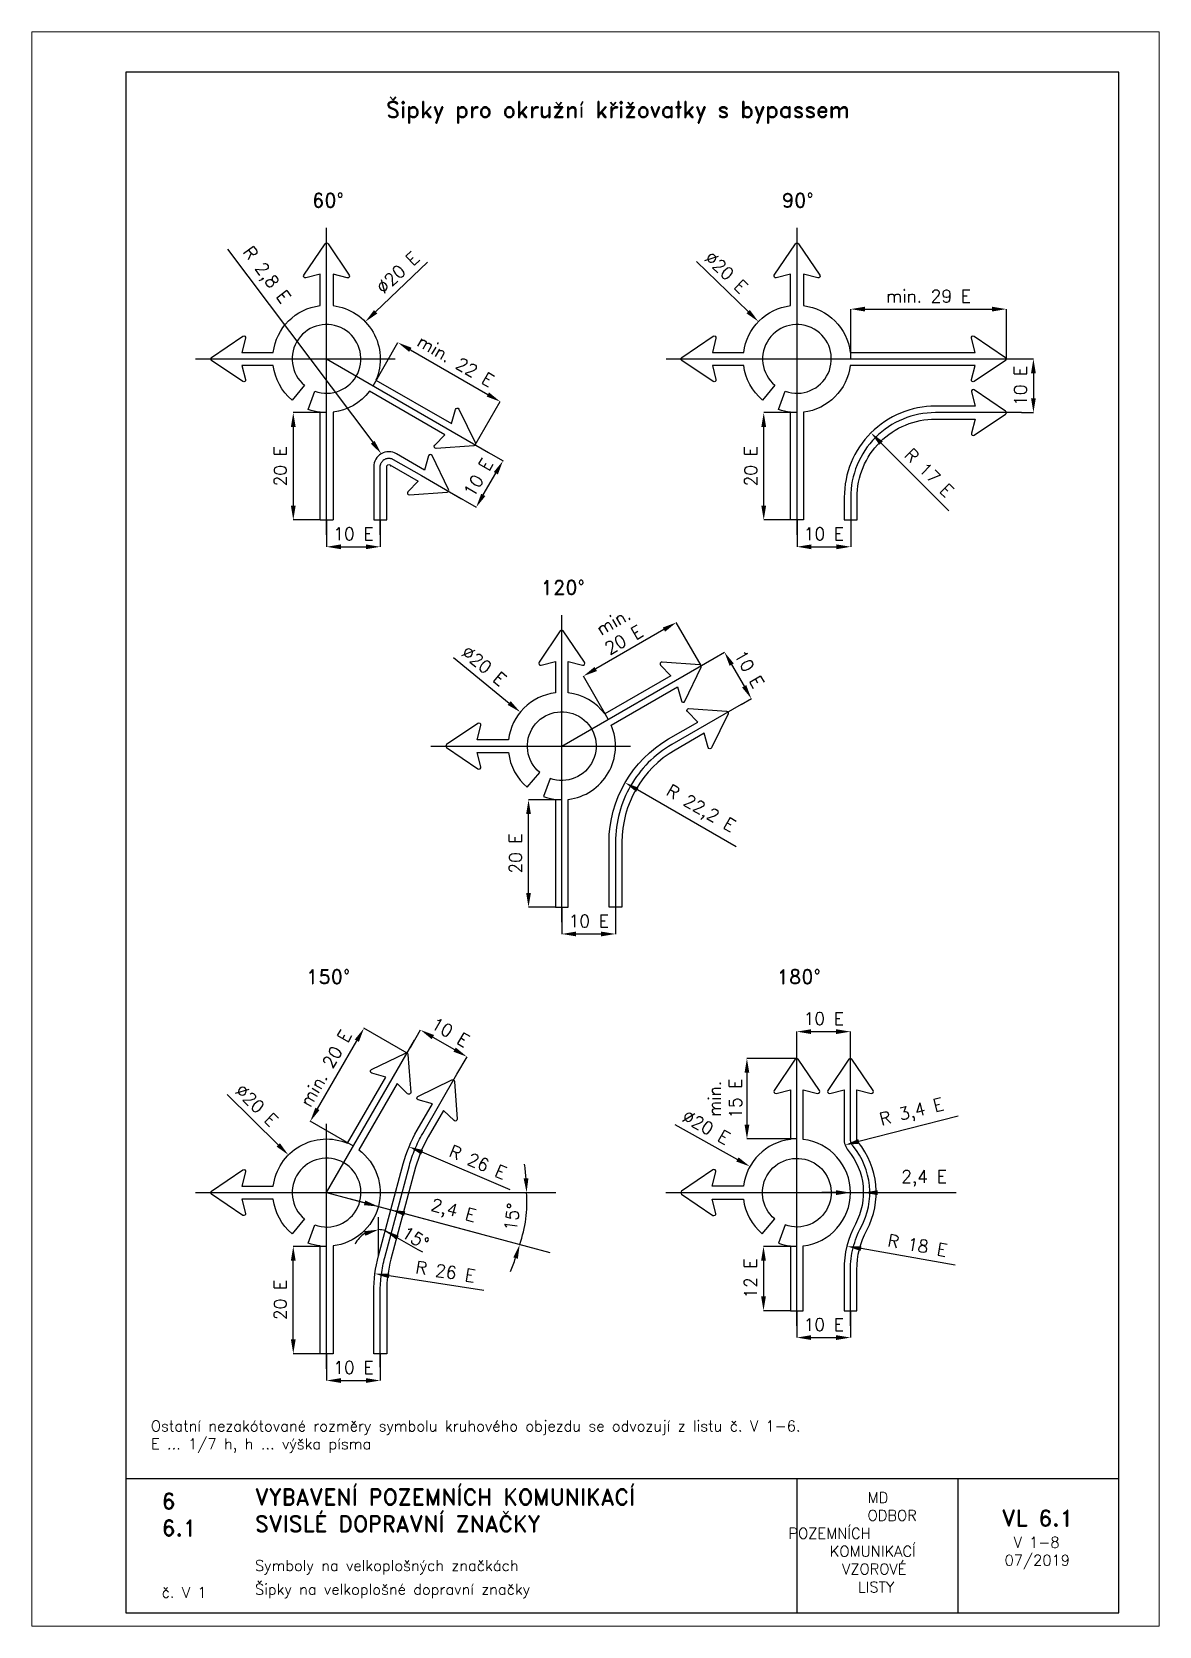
# Paper-space layout 'V1-8' of a CAD drawing. Header units: millimetres. Extents: x 0 to 210, y 0 to 297.
# The model-space entities are those that its viewports show. They can reach past a viewport. Long polylines and large blocks are cut down to what shows.
import ezdxf

# ---------------------------------------------------------------- set-up
doc = ezdxf.new("R2010")
doc.units = ezdxf.units.MM
doc.header["$LTSCALE"] = 5
doc.linetypes.add('ČERCHOVANÁ', pattern=[25.4, 12.7, -6.35, 0, -6.35])
for name, color, linetype in [('Kóty', 2, 'Continuous'), ('Rozpiska', 7, 'Continuous'), ('Značka', 7, 'Continuous')]:
    doc.layers.add(name, color=color, linetype=linetype)
doc.layers.add('Rámeček', color=6, linetype='Continuous', plot=False)
doc.styles.get("Standard").update_dxf_attribs({"font": 'romand.shx', "height": 70})
doc.dimstyles.get("Standard").update_dxf_attribs({"dimtxt": 70, "dimasz": 80, "dimexe": 0.18, "dimexo": 0.0625, "dimgap": 37.5, "dimtad": 1, "dimdec": 0, "dimzin": 0, "dimdsep": 46, "dimtxsty": 'Standard', "dimcen": 0.09, "dimadec": 0, "dimazin": 0, "dimtfac": 1, "dimtdec": 0, "dimtofl": 0, "dimtmove": 0, "dimatfit": 3, "dimfxl": 1, "dimtolj": 1, "dimtzin": 0, "dimarcsym": 0})

psp = doc.layouts.new('V1-8')

# ---------------------------------------------------------------- texts
at = {"layer": 'Rozpiska', "color": 7, "attachment_point": 1}
for s, width, heights, insert, char_height in [('\\pi4.10321;{\\C256;Šipky pro okružní křižovatky s bypassem}', 107.9207, [0], (61.9, 284.02), 3), ('Ostatní nezakótované rozměry symbolu kruhového objezdu se odvozují z listu č. V 1-6.\\PE ... 1/7 h, h ... výška písma{\\H2.02381x; }', 148.9466, [0], (22.17, 38.28), 2), ('6', 149.0422, [0], (24.17, 24.77), 3), ('{\\C6;VYBAVENÍ POZEMNÍCH KOMUNIKACÍ\\P}SVISLÉ DOPRAVNÍ ZNAČKY{\\H1.34524x; }', 149.0422, [0], (41.56, 25.56), 3), ('\\pi14.7414;{\\C6;MD\\P\\pi2.36044;}ODBOR POZEMNÍCH{\\H1.57143x; }\\P\\pi7.69378;KOMUNIKACÍ{\\H1.5x; }\\P\\pi9.97949;{\\C6;VZOROVÉ\\H1.47619x; \\H0.67742x;\\P\\pi12.93187;LISTY\\H1.26984x; }', 33.1018, [0], (140.95, 24.95), 2), ('\\pi1.03113;{\\H1.5x;\\C6;VL 6.1\\P\\pi3.22158;\\H0.66667x;V 1-8\\H1.66666x; \\H0.6x;\\P\\pi1.5549;07/2019\\H1.80159x; }', 16.0623, [0], (179.66, 21.61), 2), ('6.1', 149.0422, [0], (24.17, 19.78), 3), ('{\\C6;Symboly na velkoplošných značkách}', 149.0422, [0], (41.56, 12.29), 2), ('{\\C6;č. V 1}', 16.4246, [2.67], (24.17, 7.28), 2), ('{\\C256;Šipky na velkoplošné dopravní značky}', 149.0422, [0], (41.56, 7.86), 2)]:
    psp.add_mtext_dynamic_manual_height_columns(s, width=width, gutter_width=100, heights=heights, dxfattribs=dict(at, insert=insert, char_height=char_height))

msp = doc.modelspace()

# ---------------------------------------------------------------- texts
at = {"layer": 'Kóty', "char_height": 70, "attachment_point": 5}
for s, insert, rotation in [('\\A1;∅20 E', (13350.1, 964.9), 43.81897), ('\\A1;∅20 E', (15186, 966.7), 315.92743), ('\\A1;10 E', (16830.4, 332.7), 90), ('\\A1;10 E', (13800.7, -180.3), 59.99598), ('\\A1;min.\\P20 E', (14584.2, -1035.8), 30), ('\\A1;∅20 E', (13832.7, -1231.8), 320.68285), ('\\A1;10 E', (15314.2, -1249.9), 300), ('\\A1;min. 20 E', (12948.7, -3481.9), 60), ('\\A1;10 E', (13643.5, -3279.7), 330), ('\\A1;∅20 E', (12561.8, -3688.9), 315.33704), ('\\A1;∅20 E', (15073.9, -3810.5), 330.78), ('\\A1;15°', (13448.3, -4430), 328.48021)]:
    msp.add_mtext(s, dxfattribs=dict(at, insert=insert, rotation=rotation))
for insert in [(13102.4, -494.7), (15731.7, -494.7), (14417.1, -2658.7), (15730.4, -3204.4), (15730.4, -4914.4), (13102.4, -5154.4)]:
    msp.add_mtext('\\A1;10 E', dxfattribs=dict(at, insert=insert))
at = {"layer": 'Kóty', "insert": (15179.5, -3651.9), "char_height": 70, "width": 390.759, "attachment_point": 5, "rotation": 90}
msp.add_mtext('\\A1;min.\\P15 E', dxfattribs=at)
at = {"layer": 'Značka', "color": 7, "char_height": 80, "attachment_point": 1}
for s, width, insert in [('\\pi47.40524;{\\C256;60°}', 258.62, (12823.7, 1409.4)), ('\\pi45.50048;{\\C256;90°}', 258.62, (15451.5, 1409.4)), ('\\pi13.11952;{\\C256;120°}', 258.62, (14136.3, -754.5)), ('\\pi33.66745;{\\C256;150°}', 299.716, (12804.9, -2930.3)), ('\\pi24.42484;{\\C256;180°}', 281.231, (15443.7, -2930.3))]:
    msp.add_mtext_dynamic_manual_height_columns(s, width=width, gutter_width=100, heights=[0], dxfattribs=dict(at, insert=insert))

# ---------------------------------------------------------------- blocks, each defined once
blk = doc.blocks.new('*D11')
at = {"layer": 'Defpoints', "color": 0, "transparency": 16777216}
for p in [(12952.4, 182.8), (12766.4, -417.2), (12916.4, -417.2)]:
    blk.add_point(p, dxfattribs=at)
at = {"layer": 'Kóty', "color": 0, "lineweight": -2, "transparency": 16777216}
for p, q in [((12952.3, 182.8), (12766.2, 182.8)), ((12766.4, 102.8), (12766.4, -337.2)), ((12916.3, -417.2), (12766.2, -417.2))]:
    blk.add_line(p, q, dxfattribs=at)
at = {"layer": 'Kóty', "color": 0, "transparency": 16777216}
for points in [[(12753, 102.8), (12779.7, 102.8), (12766.4, 182.8)], [(12753, -337.2), (12779.7, -337.2), (12766.4, -417.2)]]:
    blk.add_solid(points, dxfattribs=at)
at = {"layer": 'Kóty', "color": 0, "transparency": 16777216, "insert": (12693.9, -117.2), "char_height": 70, "attachment_point": 5, "rotation": 90}
blk.add_mtext('\\A1;20 E', dxfattribs=at)
blk = doc.blocks.new('*D12')
at = {"layer": 'Defpoints', "color": 0, "transparency": 16777216}
for p in [(15395.7, 182.8), (15581.7, 182.8), (15545.7, -417.2)]:
    blk.add_point(p, dxfattribs=at)
at = {"layer": 'Kóty', "color": 0, "lineweight": -2, "transparency": 16777216}
for p, q in [((15581.6, 182.8), (15395.5, 182.8)), ((15395.7, -337.2), (15395.7, 102.8)), ((15545.6, -417.2), (15395.5, -417.2))]:
    blk.add_line(p, q, dxfattribs=at)
at = {"layer": 'Kóty', "color": 0, "transparency": 16777216}
for points in [[(15382.3, 102.8), (15409, 102.8), (15395.7, 182.8)], [(15382.3, -337.2), (15409, -337.2), (15395.7, -417.2)]]:
    blk.add_solid(points, dxfattribs=at)
at = {"layer": 'Kóty', "color": 0, "transparency": 16777216, "insert": (15323.2, -117.2), "char_height": 70, "attachment_point": 5, "rotation": 90}
blk.add_mtext('\\A1;20 E', dxfattribs=at)
blk = doc.blocks.new('*D13')
at = {"layer": 'Defpoints', "color": 0, "transparency": 16777216}
for p in [(14081.1, -1981.2), (14267.1, -1981.2), (14231.1, -2581.2)]:
    blk.add_point(p, dxfattribs=at)
at = {"layer": 'Kóty', "color": 0, "lineweight": -2, "transparency": 16777216}
for p, q in [((14267, -1981.2), (14080.9, -1981.2)), ((14081.1, -2501.2), (14081.1, -2061.2)), ((14231, -2581.2), (14080.9, -2581.2))]:
    blk.add_line(p, q, dxfattribs=at)
at = {"layer": 'Kóty', "color": 0, "transparency": 16777216}
for points in [[(14067.7, -2061.2), (14094.4, -2061.2), (14081.1, -1981.2)], [(14067.7, -2501.2), (14094.4, -2501.2), (14081.1, -2581.2)]]:
    blk.add_solid(points, dxfattribs=at)
at = {"layer": 'Kóty', "color": 0, "transparency": 16777216, "insert": (14008.6, -2281.2), "char_height": 70, "attachment_point": 5, "rotation": 90}
blk.add_mtext('\\A1;20 E', dxfattribs=at)
blk = doc.blocks.new('*D14')
at = {"layer": 'Defpoints', "color": 0, "transparency": 16777216}
for p in [(13212.2, 332.8), (13923, 244), (13783.7, 2.8)]:
    blk.add_point(p, dxfattribs=at)
at = {"layer": 'Kóty', "color": 0, "lineweight": -2, "transparency": 16777216}
for p, q in [((13212.2, 332.8), (13351.5, 574.1)), ((13420.7, 534), (13853.7, 284)), ((13783.8, 2.8), (13923.1, 244.1))]:
    blk.add_line(p, q, dxfattribs=at)
at = {"layer": 'Kóty', "color": 0, "transparency": 16777216}
for points in [[(13427.4, 545.5), (13414, 522.4), (13351.4, 574)], [(13860.4, 295.5), (13847.1, 272.4), (13923, 244)]]:
    blk.add_solid(points, dxfattribs=at)
at = {"layer": 'Kóty', "color": 0, "transparency": 16777216, "insert": (13673.5, 471.8), "char_height": 70, "attachment_point": 5, "rotation": 330}
blk.add_mtext('\\A1;min. 22 E', dxfattribs=at)
blk = doc.blocks.new('*D15')
at = {"layer": 'Defpoints', "color": 0, "transparency": 16777216}
for p in [(16751.7, 761.3), (15881.7, 482.8), (16751.7, 482.8)]:
    blk.add_point(p, dxfattribs=at)
at = {"layer": 'Kóty', "color": 0, "lineweight": -2, "transparency": 16777216}
for p, q in [((15881.7, 482.8), (15881.7, 761.5)), ((15961.7, 761.3), (16671.7, 761.3)), ((16751.7, 482.8), (16751.7, 761.5))]:
    blk.add_line(p, q, dxfattribs=at)
at = {"layer": 'Kóty', "color": 0, "transparency": 16777216}
for points in [[(15961.7, 774.7), (15961.7, 748), (15881.7, 761.3)], [(16671.7, 774.7), (16671.7, 748), (16751.7, 761.3)]]:
    blk.add_solid(points, dxfattribs=at)
at = {"layer": 'Kóty', "color": 0, "transparency": 16777216, "insert": (16316.7, 833.8), "char_height": 70, "attachment_point": 5}
blk.add_mtext('\\A1;min. 29 E', dxfattribs=at)
blk = doc.blocks.new('*D16')
at = {"layer": 'Defpoints', "color": 0, "transparency": 16777216}
for p in [(15580.4, -4476.9), (15394.4, -4836.9), (15544.4, -4836.9)]:
    blk.add_point(p, dxfattribs=at)
at = {"layer": 'Kóty', "color": 0, "lineweight": -2, "transparency": 16777216}
for p, q in [((15580.3, -4476.9), (15394.2, -4476.9)), ((15394.4, -4556.9), (15394.4, -4756.9)), ((15544.3, -4836.9), (15394.2, -4836.9))]:
    blk.add_line(p, q, dxfattribs=at)
at = {"layer": 'Kóty', "color": 0, "transparency": 16777216}
for points in [[(15381, -4556.9), (15407.7, -4556.9), (15394.4, -4476.9)], [(15381, -4756.9), (15407.7, -4756.9), (15394.4, -4836.9)]]:
    blk.add_solid(points, dxfattribs=at)
at = {"layer": 'Kóty', "color": 0, "transparency": 16777216, "insert": (15321.9, -4656.9), "char_height": 70, "attachment_point": 5, "rotation": 90}
blk.add_mtext('\\A1;12 E', dxfattribs=at)
blk = doc.blocks.new('*D17')
at = {"layer": 'Defpoints', "color": 0, "transparency": 16777216}
for p in [(15850.4, -3910.1), (15949.2, -3885)]:
    blk.add_point(p, dxfattribs=at)
at = {"layer": 'Kóty', "color": 0, "lineweight": -2, "transparency": 16777216}
blk.add_line((16482, -3749.7), (15927.9, -3890.4), dxfattribs=at)
at = {"layer": 'Kóty', "color": 0, "transparency": 16777216}
blk.add_solid([(15924.6, -3877.5), (15931.2, -3903.3), (15850.4, -3910.1)], dxfattribs=at)
at = {"layer": 'Kóty', "color": 0, "transparency": 16777216, "insert": (16224.2, -3733.5), "char_height": 70, "attachment_point": 5, "rotation": 14.24594}
blk.add_mtext('\\A1;R 3,4 E', dxfattribs=at)
blk = doc.blocks.new('*D18')
at = {"layer": 'Defpoints', "color": 0, "transparency": 16777216}
for p in [(12766.4, -4476.9), (12952.4, -4476.9), (12916.4, -5076.9)]:
    blk.add_point(p, dxfattribs=at)
at = {"layer": 'Kóty', "color": 0, "lineweight": -2, "transparency": 16777216}
for p, q in [((12952.3, -4476.9), (12766.2, -4476.9)), ((12766.4, -4996.9), (12766.4, -4556.9)), ((12916.3, -5076.9), (12766.2, -5076.9))]:
    blk.add_line(p, q, dxfattribs=at)
at = {"layer": 'Kóty', "color": 0, "transparency": 16777216}
for points in [[(12753, -4556.9), (12779.7, -4556.9), (12766.4, -4476.9)], [(12753, -4996.9), (12779.7, -4996.9), (12766.4, -5076.9)]]:
    blk.add_solid(points, dxfattribs=at)
at = {"layer": 'Kóty', "color": 0, "transparency": 16777216, "insert": (12693.9, -4776.9), "char_height": 70, "attachment_point": 5, "rotation": 90}
blk.add_mtext('\\A1;20 E', dxfattribs=at)
blk = doc.blocks.new('*D26')
at = {"layer": 'Defpoints', "color": 0, "transparency": 16777216}
for p in [(13413.2, -3920), (14130.5, -4226.5)]:
    blk.add_point(p, dxfattribs=at)
at = {"layer": 'Kóty', "color": 0, "lineweight": -2, "transparency": 16777216}
blk.add_line((13978.7, -4161.6), (13486.8, -3951.4), dxfattribs=at)
at = {"layer": 'Kóty', "color": 0, "transparency": 16777216}
blk.add_solid([(13492, -3939.1), (13481.5, -3963.7), (13413.2, -3920)], dxfattribs=at)
at = {"layer": 'Kóty', "color": 0, "transparency": 16777216, "insert": (13798, -4005.6), "char_height": 70, "attachment_point": 5, "rotation": 336.85988}
blk.add_mtext('\\A1;R 26 E', dxfattribs=at)
blk = doc.blocks.new('*D27')
at = {"layer": 'Defpoints', "color": 0, "transparency": 16777216}
for p in [(13223, -4629.8), (13993.8, -4749.1)]:
    blk.add_point(p, dxfattribs=at)
at = {"layer": 'Kóty', "color": 0, "lineweight": -2, "transparency": 16777216}
blk.add_line((13830.8, -4723.9), (13302.1, -4642), dxfattribs=at)
at = {"layer": 'Kóty', "color": 0, "transparency": 16777216}
blk.add_solid([(13304.1, -4628.8), (13300, -4655.2), (13223, -4629.8)], dxfattribs=at)
at = {"layer": 'Kóty', "color": 0, "transparency": 16777216, "insert": (13617.1, -4617.4), "char_height": 70, "attachment_point": 5, "rotation": 351.2006}
blk.add_mtext('\\A1;R 26 E', dxfattribs=at)
blk = doc.blocks.new('*D28')
at = {"layer": 'Defpoints', "color": 0, "transparency": 16777216}
for p in [(13242.1, -4254.5), (13311.7, -4273.1), (13311.7, -4273.1)]:
    blk.add_point(p, dxfattribs=at)
at = {"layer": 'Kóty', "color": 0, "lineweight": -2, "transparency": 16777216}
for p, q in [((13164.9, -4233.8), (13087.6, -4213.1)), ((13242.1, -4254.6), (13242.1, -4254.7)), ((13311.7, -4273.2), (13311.6, -4273.3)), ((13389, -4293.8), (13812.4, -4407.3))]:
    blk.add_line(p, q, dxfattribs=at)
at = {"layer": 'Kóty', "color": 0, "transparency": 16777216}
for points in [[(13168.3, -4220.9), (13161.4, -4246.7), (13242.1, -4254.5)], [(13392.4, -4281), (13385.5, -4306.7), (13311.7, -4273.1)]]:
    blk.add_solid(points, dxfattribs=at)
at = {"layer": 'Kóty', "color": 0, "transparency": 16777216, "insert": (13659.8, -4284.5), "char_height": 70, "attachment_point": 5, "rotation": 345}
blk.add_mtext('\\A1;2,4 E', dxfattribs=at)
blk = doc.blocks.new('*D38')
at = {"layer": 'Defpoints', "color": 0, "transparency": 16777216}
for p in [(13258.4, -47.2), (13308.8, -114.4)]:
    blk.add_point(p, dxfattribs=at)
at = {"layer": 'Kóty', "color": 0, "lineweight": -2, "transparency": 16777216}
for p, q in [((12399.4, 1096.4), (13210.3, 16.7)), ((13308.7, -114.4), (13308.9, -114.4)), ((13308.8, -114.5), (13308.8, -114.3))]:
    blk.add_line(p, q, dxfattribs=at)
at = {"layer": 'Kóty', "color": 0, "transparency": 16777216}
blk.add_solid([(13221, 24.7), (13199.7, 8.7), (13258.4, -47.2)], dxfattribs=at)
at = {"layer": 'Kóty', "color": 0, "transparency": 16777216, "insert": (12610.4, 947.4), "char_height": 70, "attachment_point": 5, "rotation": 306.90775}
blk.add_mtext('\\A1;R 2,8 E', dxfattribs=at)
blk = doc.blocks.new('*D39')
at = {"layer": 'Defpoints', "color": 0, "transparency": 16777216}
for p in [(15880.4, -4176.9), (15952.4, -4176.9), (15952.4, -4176.9)]:
    blk.add_point(p, dxfattribs=at)
at = {"layer": 'Kóty', "color": 0, "lineweight": -2, "transparency": 16777216}
for p, q in [((15800.4, -4176.9), (15720.4, -4176.9)), ((15880.4, -4176.8), (15880.4, -4176.7)), ((15952.4, -4176.8), (15952.4, -4176.7)), ((16032.4, -4176.9), (16470.7, -4176.9))]:
    blk.add_line(p, q, dxfattribs=at)
at = {"layer": 'Kóty', "color": 0, "transparency": 16777216}
for points in [[(15800.4, -4163.5), (15800.4, -4190.2), (15880.4, -4176.9)], [(16032.4, -4163.5), (16032.4, -4190.2), (15952.4, -4176.9)]]:
    blk.add_solid(points, dxfattribs=at)
at = {"layer": 'Kóty', "color": 0, "transparency": 16777216, "insert": (16291.5, -4097.7), "char_height": 70, "attachment_point": 5}
blk.add_mtext('\\A1;2,4 E', dxfattribs=at)
blk = doc.blocks.new('*D40')
at = {"layer": 'Defpoints', "color": 0, "transparency": 16777216}
for p in [(15860.6, -4476), (16392.6, -4568.5)]:
    blk.add_point(p, dxfattribs=at)
at = {"layer": 'Kóty', "color": 0, "lineweight": -2, "transparency": 16777216}
blk.add_line((16466.5, -4581.3), (15939.4, -4489.7), dxfattribs=at)
at = {"layer": 'Kóty', "color": 0, "transparency": 16777216}
blk.add_solid([(15941.7, -4476.5), (15937.1, -4502.8), (15860.6, -4476)], dxfattribs=at)
at = {"layer": 'Kóty', "color": 0, "transparency": 16777216, "insert": (16254.8, -4470.9), "char_height": 70, "attachment_point": 5, "rotation": 350.13723}
blk.add_mtext('\\A1;R 18 E', dxfattribs=at)
blk = doc.blocks.new('*D41')
at = {"layer": 'Defpoints', "color": 0, "transparency": 16777216}
for p in [(12220.4, -4176.9), (12952.2, -4176.8), (14233.7, -4176.9), (14053.2, -4371), (14199.4, -4511)]:
    blk.add_point(p, dxfattribs=at)
at = {"layer": 'Kóty', "color": 0, "lineweight": -2, "transparency": 16777216}
for start, end in [(4.10147, 8.20294), (336.79808, 340.89955)]:
    blk.add_arc((12952.4, -4176.9), 1117.8, start, end, dxfattribs=at)
at = {"layer": 'Kóty', "color": 0, "transparency": 16777216}
for points in [[(14080.6, -4096.4), (14054, -4097.4), (14070.2, -4176.9)], [(13995.9, -4538.7), (14021.4, -4546.5), (14032.1, -4466.1)]]:
    blk.add_solid(points, dxfattribs=at)
at = {"layer": 'Kóty', "color": 0, "transparency": 16777216, "insert": (13988.7, -4313.3), "char_height": 70, "attachment_point": 5, "rotation": 82.50051}
blk.add_mtext('\\A1;15°', dxfattribs=at)
blk = doc.blocks.new('*D61')
at = {"layer": 'Defpoints', "color": 0, "transparency": 16777216}
for p in [(15995, 69.4), (16355.7, -291.2)]:
    blk.add_point(p, dxfattribs=at)
at = {"layer": 'Kóty', "color": 0, "lineweight": -2, "transparency": 16777216}
blk.add_line((16429.9, -365.5), (16051.6, 12.8), dxfattribs=at)
at = {"layer": 'Kóty', "color": 0, "transparency": 16777216}
blk.add_solid([(16061, 22.3), (16042.2, 3.4), (15995, 69.4)], dxfattribs=at)
at = {"layer": 'Kóty', "color": 0, "transparency": 16777216, "insert": (16320.3, -153.3), "char_height": 70, "attachment_point": 5, "rotation": 315}
blk.add_mtext('\\A1;R 17 E', dxfattribs=at)
blk = doc.blocks.new('*D62')
at = {"layer": 'Defpoints', "color": 0, "transparency": 16777216}
for p in [(14620.3, -1885.1), (15197.1, -2218.1)]:
    blk.add_point(p, dxfattribs=at)
at = {"layer": 'Kóty', "color": 0, "lineweight": -2, "transparency": 16777216}
blk.add_line((15242.4, -2244.3), (14689.6, -1925.1), dxfattribs=at)
at = {"layer": 'Kóty', "color": 0, "transparency": 16777216}
blk.add_solid([(14696.2, -1913.6), (14682.9, -1936.7), (14620.3, -1885.1)], dxfattribs=at)
at = {"layer": 'Kóty', "color": 0, "transparency": 16777216, "insert": (15040.2, -2036.2), "char_height": 70, "attachment_point": 5, "rotation": 330}
blk.add_mtext('\\A1;R 22,2 E', dxfattribs=at)

# ---------------------------------------------------------------- dimensions: what is measured, and where the dimension line sits
at = {"layer": 'Kóty'}
for center, mpoint, text, picture, middle in [((13308.8, -114.4), (13258.4, -47.2), 'R 2,8 E', '*D38', (12547.1, 899.9)), ((16355.7, -291.2), (15995, 69.4), 'R 17 E', '*D61', (16269, -204.6)), ((15197.1, -2218.1), (14620.3, -1885.1), 'R 22,2 E', '*D62', (15000.6, -2104.7)), ((15949.2, -3885), (15850.4, -3910.1), 'R 3,4 E', '*D17', (16243.7, -3810.2)), ((14130.5, -4226.5), (13413.2, -3920), 'R 26 E', '*D26', (13769.5, -4072.2)), ((16392.6, -4568.5), (15860.6, -4476), 'R 18 E', '*D40', (16242.4, -4542.3)), ((13993.8, -4749.1), (13223, -4629.8), 'R 26 E', '*D27', (13606, -4689.1))]:
    dim = msp.add_radius_dim(center=center, mpoint=mpoint, text=text, dimstyle='Standard', dxfattribs=at)
    dim.commit()
    dim.dimension.update_dxf_attribs({"geometry": picture, "text_midpoint": middle, "dimtype": 164})
for base, p1, p2, text, picture, middle in [((16751.7, 761.3), (15881.7, 482.8), (16751.7, 482.8), 'min. 29 E', '*D15', (16316.7, 833.8)), ((15952.4, -4176.9), (15880.4, -4176.9), (15952.4, -4176.9), '2,4 E', '*D39', (16291.5, -4097.7))]:
    dim = msp.add_linear_dim(base=base, p1=p1, p2=p2, text=text, dimstyle='Standard', dxfattribs=at)
    dim.commit()
    dim.dimension.update_dxf_attribs({"geometry": picture, "text_midpoint": middle})
for p1, p2, distance, text, picture, middle in [((13212.2, 332.8), (13783.7, 2.8), 278.5, 'min. 22 E', '*D14', (13673.5, 471.8)), ((13242.1, -4254.5), (13311.7, -4273.1), 0, '2,4 E', '*D28', (13659.8, -4284.5))]:
    dim = msp.add_aligned_dim(p1=p1, p2=p2, distance=distance, text=text, dimstyle='Standard', dxfattribs=at)
    dim.commit()
    dim.dimension.update_dxf_attribs({"geometry": picture, "text_midpoint": middle})
for base, p1, p2, text, picture, middle in [((12766.4, -417.2), (12952.4, 182.8), (12916.4, -417.2), '20 E', '*D11', (12693.9, -117.2)), ((15395.7, 182.8), (15545.7, -417.2), (15581.7, 182.8), '20 E', '*D12', (15323.2, -117.2)), ((14081.1, -1981.2), (14231.1, -2581.2), (14267.1, -1981.2), '20 E', '*D13', (14008.6, -2281.2)), ((12766.4, -4476.9), (12916.4, -5076.9), (12952.4, -4476.9), '20 E', '*D18', (12693.9, -4776.9)), ((15394.4, -4836.9), (15580.4, -4476.9), (15544.4, -4836.9), '12 E', '*D16', (15321.9, -4656.9))]:
    dim = msp.add_linear_dim(base=base, p1=p1, p2=p2, angle=90, text=text, dimstyle='Standard', dxfattribs=at)
    dim.commit()
    dim.dimension.update_dxf_attribs({"geometry": picture, "text_midpoint": middle})
dim = msp.add_angular_dim_2l(base=(14053.2, -4371), line1=((12952.2, -4176.8), (14199.4, -4511)), line2=((12220.4, -4176.9), (14233.7, -4176.9)), dimstyle='Standard', dxfattribs=at)
dim.commit()
dim.dimension.update_dxf_attribs({"geometry": '*D41', "text_midpoint": (13988.7, -4313.3)})

# ---------------------------------------------------------------- linework, layer by layer
at = {"layer": 'Kóty'}
for p, q in [((13516.4, 1024), (13226.5, 745.9)), ((15020.1, 1026.5), (15308.6, 747.1)), ((12952.3, 482.8), (12952.4, 482.8)), ((12952.3, 482.8), (12952.4, 482.8)), ((12952.3, 482.8), (12952.4, 482.8)), ((12952.4, 482.7), (12952.4, 482.9)), ((12952.4, 482.7), (12952.4, 482.9)), ((12952.4, 482.7), (12952.4, 482.9)), ((12952.4, 482.6), (12952.4, 482.8)), ((15581.6, 482.8), (15581.7, 482.8)), ((15581.7, 482.7), (15581.7, 482.9)), ((15581.7, 482.7), (15581.7, 482.9)), ((15581.7, 482.7), (15581.7, 482.9)), ((15581.7, 482.8), (15581.8, 482.8)), ((15581.7, 482.8), (15581.8, 482.8)), ((16835.7, 482.8), (16903.1, 482.8)), ((16902.9, 402.8), (16902.9, 262.8)), ((16835.7, 182.8), (16903.1, 182.8)), ((13801.6, -7.6), (13938.6, -86.7)), ((13828.5, -277.1), (13898.5, -155.9)), ((13651.6, -267.4), (13788.6, -346.5)), ((12952.4, -417.3), (12952.4, -567.4)), ((13252.4, -417.3), (13252.4, -567.4)), ((15581.7, -417.3), (15581.7, -567.4)), ((15881.7, -417.3), (15881.7, -567.4)), ((13032.4, -567.2), (13172.4, -567.2)), ((15661.7, -567.2), (15801.7, -567.2)), ((14837.9, -1030), (14456.9, -1250)), ((15046.4, -1231.2), (14907.1, -989.9)), ((15119.3, -1189.2), (15176.5, -1156.1)), ((13662.3, -1185.9), (13973.1, -1440.4)), ((15216.4, -1225.5), (15286.4, -1346.7)), ((14526.8, -1531.2), (14387.5, -1289.9)), ((15269.3, -1449), (15326.5, -1415.9)), ((14267, -1681.2), (14267.1, -1681.2)), ((14267.1, -1681.3), (14267.1, -1681.1)), ((14267.1, -1681.3), (14267.1, -1681.1)), ((14267.1, -1681.3), (14267.1, -1681.1)), ((14267.1, -1681.2), (14267.2, -1681.2)), ((14267.1, -1681.2), (14267.2, -1681.2)), ((14267.1, -2581.3), (14267.1, -2731.4)), ((14567.1, -2581.3), (14567.1, -2731.4)), ((14347.1, -2731.2), (14487.1, -2731.2)), ((13402.3, -3397.4), (13161.3, -3258.3)), ((13421.1, -3365), (13477.4, -3267.4)), ((15580.5, -3372.7), (15580.5, -3276.7)), ((15660.5, -3276.9), (15800.4, -3276.9)), ((15880.4, -3389.9), (15880.4, -3276.7)), ((12901.4, -3708.7), (13121.4, -3327.6)), ((13546.6, -3307.5), (13667.9, -3377.5)), ((13680.9, -3515), (13737.3, -3417.4)), ((15580.3, -3426.9), (15301.6, -3426.9)), ((15301.8, -3506.9), (15301.8, -3796.9)), ((12396.4, -3627.4), (12682.1, -3909.7)), ((13102.3, -3917), (12861.3, -3777.9)), ((14898.2, -3795.3), (15248.7, -3991.4)), ((15580.3, -3876.9), (15301.6, -3876.9)), ((12952.3, -4176.9), (12952.4, -4176.9)), ((12952.4, -4176.9), (12952.4, -4176.8)), ((15580.3, -4176.9), (15580.5, -4176.9)), ((15580.4, -4176.9), (15580.4, -4176.8)), ((15580.4, -4176.9), (15580.6, -4176.9)), ((15580.4, -4176.9), (15580.6, -4176.9)), ((15580.5, -4176.9), (15580.5, -4176.8)), ((15580.5, -4176.9), (15580.5, -4176.8)), ((15580.4, -4836.9), (15580.4, -4987)), ((15880.4, -4836.9), (15880.4, -4987)), ((15660.4, -4986.9), (15800.4, -4986.9)), ((12952.4, -5076.9), (12952.4, -5227)), ((13252.4, -5076.9), (13252.4, -5227)), ((13032.4, -5226.9), (13172.4, -5226.9))]:
    msp.add_line(p, q, dxfattribs=at)
at = {"layer": 'Kóty', "color": 3}
msp.add_lwpolyline([(12916.4, -417.2), (12988.4, -417.2)], dxfattribs=at)
at = {"layer": 'Kóty'}
for points in [[(15880.4, -4176.9), (15952.4, -4176.9)], [(13242.1, -4254.5), (13311.7, -4273.1)]]:
    msp.add_lwpolyline(points, dxfattribs=at)
for centre, radius, start, end in [((13361, -4230.7), 711.2, 340.66274, 4.33828), ((13242.9, -4529.7), 146.3, 121.72608, 153.45216), ((13237.8, -4568.7), 185.4, 76.58544, 88.41456), ((14659.2, -2224.8), 2565.3, 237.49817, 242.85141)]:
    msp.add_arc(centre, radius, start, end, dxfattribs=at)
for points in [[(13217.3, 755.5), (13235.8, 736.3), (13168.8, 690.5)], [(15317.9, 756.7), (15299.4, 737.5), (15366.1, 691.4)], [(16889.6, 402.8), (16916.3, 402.8), (16902.9, 482.8)], [(16889.6, 262.8), (16916.3, 262.8), (16902.9, 182.8)], [(13886.9, -149.2), (13910, -162.6), (13938.5, -86.6)], [(13816.9, -270.4), (13840, -283.8), (13788.5, -346.4)], [(13032.4, -553.9), (13032.4, -580.6), (12952.4, -567.2)], [(13172.4, -553.9), (13172.4, -580.6), (13252.4, -567.2)], [(15661.7, -553.9), (15661.7, -580.6), (15581.7, -567.2)], [(15801.7, -553.9), (15801.7, -580.6), (15881.7, -567.2)], [(14831.3, -1018.5), (14844.6, -1041.6), (14907.2, -990)], [(15227.9, -1218.8), (15204.8, -1232.2), (15176.4, -1156.2)], [(14450.2, -1238.5), (14463.6, -1261.6), (14387.6, -1290)], [(15297.9, -1340.1), (15274.8, -1353.4), (15326.4, -1416)], [(13981.5, -1430.1), (13964.6, -1450.8), (14035, -1491.1)], [(14347.1, -2717.9), (14347.1, -2744.5), (14267.1, -2731.2)], [(14487.1, -2717.9), (14487.1, -2744.5), (14567.1, -2731.2)], [(13109.9, -3321), (13133, -3334.3), (13161.4, -3258.3)], [(13553.3, -3296), (13540, -3319.1), (13477.4, -3267.5)], [(15660.5, -3263.5), (15660.5, -3290.2), (15580.5, -3276.9)], [(15800.4, -3263.5), (15800.4, -3290.2), (15880.4, -3276.9)], [(13674.5, -3366), (13661.2, -3389.1), (13737.2, -3417.5)], [(15288.5, -3506.9), (15315.1, -3506.9), (15301.8, -3426.9)], [(12889.9, -3702), (12913, -3715.3), (12861.4, -3778)], [(15288.5, -3796.9), (15315.1, -3796.9), (15301.8, -3876.9)], [(12691.5, -3900.3), (12672.7, -3919.2), (12739, -3966)], [(15255.2, -3979.7), (15242.2, -4003), (15318.5, -4030.4)], [(13162.3, -4392.4), (13169.6, -4418.1), (13242.9, -4383.4)], [(13342.6, -4440.8), (13356.3, -4417.9), (13280.8, -4388.4)], [(15660.4, -4973.5), (15660.4, -5000.2), (15580.4, -4986.9)], [(15800.4, -4973.5), (15800.4, -5000.2), (15880.4, -4986.9)], [(13032.4, -5213.5), (13032.4, -5240.2), (12952.4, -5226.9)], [(13172.4, -5213.5), (13172.4, -5240.2), (13252.4, -5226.9)]]:
    msp.add_solid(points, dxfattribs=at)
at = {"layer": 'Značka', "color": 6, "linetype": 'ČERCHOVANÁ', "ltscale": 0.75}
for p, q in [((12952.4, -501.2), (12952.4, 1214.8)), ((15581.7, -501.2), (15581.7, 1214.8)), ((12220.4, 482.8), (13336.4, 482.8)), ((12952.4, 482.8), (13856.7, -39.4)), ((14849.7, 482.8), (16835.6, 482.8)), ((14267.1, -2665.2), (14267.1, -949.2)), ((14267.1, -1681.2), (15119.2, -1189.2)), ((13535.1, -1681.2), (14651.1, -1681.2)), ((12952.4, -4176.9), (13444.4, -3324.7)), ((15580.5, -4920.9), (15580.5, -3342.9)), ((12952.2, -5160.9), (12952.2, -3792.9)), ((12220.4, -4176.9), (14233.7, -4176.9)), ((12952.2, -4176.8), (14199.4, -4511)), ((14848.5, -4176.9), (16193.5, -4176.9))]:
    msp.add_line(p, q, dxfattribs=at)
at = {"layer": 'Značka', "color": 3}
for points in [[(12916.4, -417.2), (12916.4, 184.9, -0.057256), (12849.8, 200.9), (12886.7, 302.4, 11.430052), (12828.9, 335.7), (12759.5, 253, -0.190344), (12654.5, 446.8), (12479.2, 446.8), (12499.5, 367, -0.689385), (12483.7, 356), (12308.9, 474.3, -0.530846), (12308.9, 491.3), (12483.7, 609.6, -0.689385), (12499.5, 598.5), (12479.2, 518.8), (12654.5, 518.8, -0.345381), (12916.4, 780.6), (12916.4, 955.9), (12836.6, 935.7, -0.689385), (12825.6, 951.4), (12943.8, 1126.3, -0.530846), (12960.9, 1126.3), (13079.2, 951.4, -0.689385), (13068.1, 935.7), (12988.4, 955.9), (12988.4, 780.6, -0.499758), (13228.3, 365), (13650.3, 121.4), (13672.6, 200.6, -0.689385), (13691.8, 202.3), (13784.1, 12.4, -0.530846), (13775.6, -2.3), (13565, -17.4, -0.689385), (13556.9, 0.1), (13614.3, 59), (13192.3, 302.7, -0.204433), (12988.4, 184.9), (12988.4, -417.2)], [(15388.8, 253, -0.190344), (15283.8, 446.8), (15108.5, 446.8), (15128.8, 367, -0.689385), (15113, 356), (14938.2, 474.3, -0.530846), (14938.2, 491.3), (15113, 609.6, -0.689385), (15128.8, 598.5), (15108.5, 518.8), (15283.8, 518.8, -0.345381), (15545.7, 780.6), (15545.7, 955.9), (15465.9, 935.7, -0.689385), (15454.9, 951.4), (15573.1, 1126.3, -0.530846), (15590.2, 1126.3), (15708.5, 951.4, -0.689385), (15697.4, 935.7), (15617.7, 955.9), (15617.7, 780.6, -0.345381), (15879.5, 518.8), (16576.8, 518.8), (16556.5, 598.5, -0.689385), (16572.3, 609.6), (16747.1, 491.3, -0.530846), (16747.1, 474.3), (16572.3, 356, -0.689385), (16556.5, 367), (16576.8, 446.8), (15879.5, 446.8, -0.345381), (15617.7, 184.9), (15617.7, -417.2), (15545.7, -417.2), (15545.7, 184.9, -0.057256), (15479.1, 200.9), (15516, 302.4, 11.430052), (15458.2, 335.7), (15388.8, 253)], [(12759.5, -4406.7, -0.190344), (12654.5, -4212.9), (12479.2, -4212.9), (12499.5, -4292.6, -0.689385), (12483.7, -4303.7), (12308.9, -4185.4, -0.530846), (12308.9, -4168.3), (12483.7, -4050.1, -0.689385), (12499.5, -4061.1), (12479.2, -4140.9), (12654.5, -4140.9, -0.499758), (13070.1, -3900.9), (13283.8, -3530.9), (13204.6, -3508.5, -0.689385), (13202.9, -3489.4), (13392.7, -3397.1, -0.530846), (13407.5, -3405.6), (13422.5, -3616.2, -0.689385), (13405, -3624.3), (13346.1, -3566.9), (13132.5, -3936.9, -0.675879), (12988.4, -4474.7), (12988.4, -5076.9), (12916.4, -5076.9), (12916.4, -4474.7, -0.057256), (12849.8, -4458.8), (12886.7, -4357.3, 11.430052), (12828.9, -4323.9), (12759.5, -4406.7)], [(15908.3, -4352.5, 0.123522), (15844.4, -4607.4), (15844.4, -4836.9), (15916.4, -4836.9), (15916.4, -4607.4, -0.123522), (15971.8, -4386.4, 0.303914), (15923.2, -3894.7, -0.173865), (15916.4, -3875.7), (15916.4, -3601.7), (15996.1, -3622, 0.689385), (16007.2, -3606.2), (15888.9, -3431.4, 0.530846), (15871.9, -3431.4), (15753.6, -3606.2, 0.689385), (15764.6, -3622), (15844.4, -3601.7), (15844.4, -3875.7, 0.173865), (15867.6, -3940.5, -0.303914), (15908.3, -4352.5)], [(13450, -4035.2), (13312.5, -4548.3, 0.065543), (13288.4, -4731.6), (13288.4, -5076.9), (13216.4, -5076.9), (13216.4, -4731.6, -0.065543), (13242.9, -4529.7), (13380.4, -4016.6, -0.065543), (13458.4, -3828.5), (13543.6, -3680.9), (13464.4, -3658.5, -0.689385), (13462.7, -3639.4), (13652.5, -3547.1, -0.530846), (13667.3, -3555.6), (13682.3, -3766.2, -0.689385), (13664.9, -3774.3), (13605.9, -3716.9), (13520.7, -3864.5, 0.065543), (13450, -4035.2)]]:
    msp.add_lwpolyline(points, format="xyb", dxfattribs=at)
for points in [[(15917.7, -417.2), (15917.7, -291.2, -0.414214), (16355.7, 146.8), (16576.8, 146.8), (16556.5, 67, 0.689385), (16572.3, 56), (16747.1, 174.3, 0.530846), (16747.1, 191.3), (16572.3, 309.6, 0.689385), (16556.5, 298.5), (16576.8, 218.8), (16355.7, 218.8, 0.414214), (15845.7, -291.2), (15845.7, -417.2)], [(13288.4, -417.2), (13288.4, -120, -0.57735), (13306.4, -109.6), (13464.3, -200.8), (13406.9, -259.7, 0.689385), (13415, -277.2), (13625.6, -262.2, 0.530846), (13634.1, -247.4), (13541.8, -57.5, 0.689385), (13522.6, -59.2), (13500.3, -138.4), (13342.4, -47.2, 0.57735), (13216.4, -120), (13216.4, -417.2)], [(14877, -1287.5), (14507, -1501.1, 0.204433), (14303.1, -1383.4), (14303.1, -1208.1), (14382.8, -1228.3, 0.689385), (14393.9, -1212.6), (14275.6, -1037.7, 0.530846), (14258.5, -1037.7), (14140.2, -1212.6, 0.689385), (14151.3, -1228.3), (14231.1, -1208.1), (14231.1, -1383.4, 0.345381), (13969.2, -1645.2), (13793.9, -1645.2), (13814.2, -1565.5, 0.689385), (13798.4, -1554.4), (13623.6, -1672.7, 0.530846), (13623.6, -1689.7), (13798.4, -1808, 0.689385), (13814.2, -1797), (13793.9, -1717.2), (13969.2, -1717.2, 0.190344), (14074.2, -1911), (14143.6, -1828.3, -11.430052), (14201.4, -1861.6), (14164.4, -1963.1, 0.057256), (14231.1, -1979), (14231.1, -2581.2), (14303.1, -2581.2), (14303.1, -1979, 0.499758), (14543, -1563.5), (14913, -1349.8), (14935.4, -1429, 0.689385), (14954.5, -1430.7), (15046.8, -1240.8, 0.530846), (15038.3, -1226.1), (14827.7, -1211.1, 0.689385), (14819.6, -1228.5)], [(14864.1, -1641.4), (15027, -1547.3), (14969.6, -1488.3, -0.689385), (14977.7, -1470.9), (15188.3, -1485.9, -0.530846), (15196.8, -1500.7), (15104.5, -1690.5, -0.689385), (15085.4, -1688.8), (15063, -1609.6), (14900.1, -1703.7, 0.267949), (14603.1, -2218.1), (14603.1, -2581.2), (14531.1, -2581.2), (14531.1, -2218.1, -0.267949)], [(15544.4, -4836.9), (15616.4, -4836.9), (15616.4, -4675.9), (15616.4, -4474.7, 0.886405), (15616.4, -3879), (15616.4, -3601.7), (15696.1, -3622, 0.689385), (15707.2, -3606.2), (15588.9, -3431.4, 0.530846), (15571.9, -3431.4), (15453.6, -3606.2, 0.689385), (15464.6, -3622), (15544.4, -3601.7), (15544.4, -3879, 0.345381), (15282.5, -4140.9), (15107.2, -4140.9), (15127.5, -4061.1, 0.689385), (15111.8, -4050.1), (14936.9, -4168.3, 0.530846), (14936.9, -4185.4), (15111.8, -4303.7, 0.689385), (15127.5, -4292.6), (15107.2, -4212.9), (15282.5, -4212.9, 0.190344), (15387.5, -4406.7), (15457, -4323.9, -11.430052), (15514.7, -4357.3), (15477.8, -4458.8, 0.057256), (15544.4, -4474.7)]]:
    msp.add_lwpolyline(points, format="xyb", close=True, dxfattribs=at)
at = {"layer": 'Značka', "color": 6, "linetype": 'ČERCHOVANÁ', "ltscale": 0.75, "flags": 128}
for points in [[(16835.7, 182.8), (16355.7, 182.8, 0.414214), (15881.7, -291.2), (15881.7, -417.2)], [(13252.4, -501.2), (13252.4, -120, -0.57735), (13324.4, -78.4), (13482.3, -169.6), (13706.7, -299.2)], [(15269.2, -1449), (14882.1, -1672.5, 0.267949), (14567.1, -2218.1), (14567.1, -2665.2)], [(15880.4, -4920.9), (15880.4, -4607.4, -0.123522), (15940.1, -4369.5, 0.303914), (15895.4, -3917.6, -0.173865), (15880.4, -3875.7), (15880.4, -3389.9)], [(13252.4, -5152), (13252.4, -4731.6, -0.065543), (13277.7, -4539), (13415.2, -4025.9, -0.065543), (13489.5, -3846.5), (13680.9, -3515)]]:
    msp.add_lwpolyline(points, format="xyb", dxfattribs=at)
at = {"layer": 'Značka', "color": 6, "linetype": 'ČERCHOVANÁ', "ltscale": 0.75}
msp.add_lwpolyline([(13242.9, -4529.7), (13242.9, -4313.9)], dxfattribs=at)

msp.set_redraw_order([(e.dxf.handle, doc.entitydb.next_handle()) for e in msp.query("TEXT MTEXT ATTDEF DIMENSION ARC_DIMENSION")])  # texts and dimensions are drawn at this point

# ---------------------------------------------------------------- linework, layer by layer
at = {"layer": 'Rozpiska', "color": 7}
for p, q in [((17.5, 27.5), (202.5, 27.5)), ((142.5, 27.5), (142.5, 2.5)), ((172.5, 27.5), (172.5, 2.5))]:
    psp.add_line(p, q, dxfattribs=at)
psp.add_lwpolyline([(17.5, 2.5), (202.5, 2.5), (202.5, 289.5), (17.5, 289.5)], close=True, dxfattribs=at)

psp.set_redraw_order([(e.dxf.handle, doc.entitydb.next_handle()) for e in psp.query("TEXT MTEXT ATTDEF DIMENSION ARC_DIMENSION")])  # texts and dimensions are drawn at this point

# ---------------------------------------------------------------- viewports
at = {"layer": 'Rámeček'}
psp.add_viewport(center=(105, 148.5), size=(210, 297), view_center_point=(14455.46, -2144.41), view_height=8910.089, dxfattribs=at)

doc.saveas('drawing.dxf')
